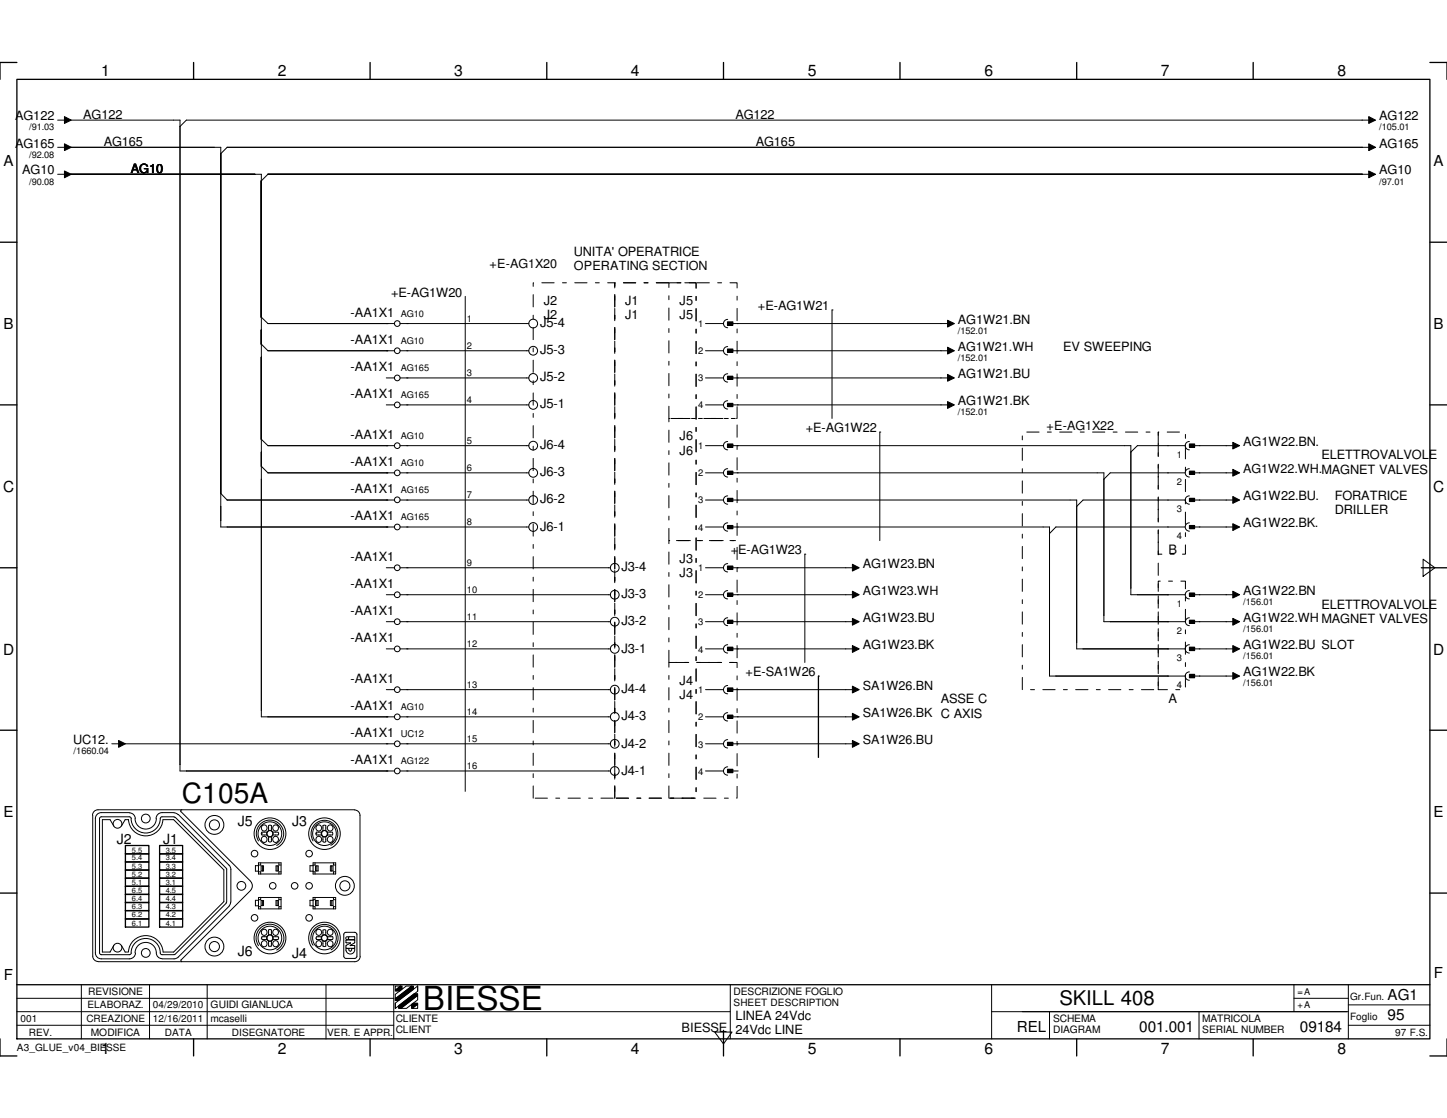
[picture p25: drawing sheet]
<svg xmlns="http://www.w3.org/2000/svg" width="279mm" height="216mm" viewBox="0 0 279 216" stroke-linecap="round" stroke-linejoin="round" font-family="sans-serif">
<defs><g id="words">
<text font-size="6.4" x="81.7" y="195.1">BIESSE</text>
<text font-size="5.4" x="35.1" y="155.1">C105A</text>
<text font-size="3.9" x="204.6" y="194.1">SKILL 408</text>
<g font-size="3">
<text x="19.5" y="14.7">1</text>
<text x="53.6" y="14.7">2</text>
<text x="87.7" y="14.7">3</text>
<text x="121.8" y="14.7">4</text>
<text x="156" y="14.7">5</text>
<text x="190.1" y="14.7">6</text>
<text x="224.2" y="14.7">7</text>
<text x="258.2" y="14.7">8</text>
<text x=".6" y="95">C</text>
<text x="276.7" y="95">C</text>
<text x=".6" y="126.4">D</text>
<text x="276.7" y="126.4">D</text>
<text x="267.9" y="197">95</text>
<text x="19.5" y="203.5">1</text>
<text x="53.6" y="203.5">2</text>
<text x="87.7" y="203.5">3</text>
<text x="121.8" y="203.5">4</text>
<text x="156" y="203.5">5</text>
<text x="190.1" y="203.5">6</text>
<text x="220" y="199.3">001.001</text>
<text x="224.2" y="203.5">7</text>
<text x="251" y="199.3">09184</text>
<text x="258.2" y="203.5">8</text>
</g>
<g font-size="2.9">
<text x=".7" y="32.1">A</text>
<text x="276.8" y="32.1">A</text>
<text x=".7" y="63.5">B</text>
<text x="276.8" y="63.5">B</text>
<text x=".7" y="157.9">E</text>
<text x="276.8" y="157.9">E</text>
<text x=".8" y="189.2">F</text>
<text x="276.9" y="188.9">F</text>
<text x="267.9" y="193.1">AG1</text>
<text x="196.3" y="199.3">REL</text>
</g>
<g font-size="2.7">
<text x="45.9" y="159.6">J5</text>
<text x="56.4" y="159.6">J3</text>
<text x="22.6" y="163">J2</text>
<text x="31.5" y="163">J1</text>
<text x="45.9" y="184.7">J6</text>
<text x="56.4" y="185">J4</text>
</g>
<g font-size="2.5">
<text x="2.9" y="23.2">AG122</text>
<text x="16.1" y="22.9">AG122</text>
<text x="142" y="22.9">AG122</text>
<text x="266.3" y="23.2">AG122</text>
<text x="2.9" y="28.5">AG165</text>
<text x="20" y="28.2">AG165</text>
<text x="145.9" y="28.2">AG165</text>
<text x="266.3" y="28.5">AG165</text>
<text x="4.3" y="33.7">AG10</text>
<text x="25.3" y="33.4">AG10</text>
<text x="266.3" y="33.7">AG10</text>
<text x="110.8" y="49.4">UNITA' OPERATRICE</text>
<text x="75.5" y="57.3">+E-AG1W20</text>
<text x="105" y="58.8">J2</text>
<text x="120.7" y="58.8">J1</text>
<text x="131.2" y="58.8">J5</text>
<text x="146.3" y="59.9">+E-AG1W21</text>
<text x="67.7" y="61.2">-AA1X1</text>
<text x="104.3" y="63.2">J5-4</text>
<text x="105" y="61.6">J2</text>
<text x="120.7" y="61.6">J1</text>
<text x="131.2" y="61.6">J5</text>
<text x="185" y="62.5">AG1W21.BN</text>
<text x="67.7" y="66.4">-AA1X1</text>
<text x="67.7" y="71.7">-AA1X1</text>
<text x="104.3" y="68.4">J5-3</text>
<text x="205.3" y="67.7">EV SWEEPING</text>
<text x="67.7" y="76.9">-AA1X1</text>
<text x="104.3" y="73.6">J5-2</text>
<text x="185" y="73">AG1W21.BU</text>
<text x="104.3" y="78.9">J5-1</text>
<text x="155.6" y="83.4">+E-AG1W22</text>
<text x="185" y="78.2">AG1W21.BK</text>
<text x="67.7" y="84.8">-AA1X1</text>
<text x="104.3" y="86.7">J6-4</text>
<text x="131.2" y="85">J6</text>
<text x="131.2" y="87.8">J6</text>
<text x="240.1" y="86.1">AG1W22.BN.</text>
<text x="255.1" y="88.7">ELETTROVALVOLE</text>
<text x="67.7" y="90">-AA1X1</text>
<text x="67.7" y="95.2">-AA1X1</text>
<text x="104.3" y="91.9">J6-3</text>
<text x="67.7" y="100.5">-AA1X1</text>
<text x="104.3" y="97.2">J6-2</text>
<text x="240.1" y="96.6">AG1W22.BU.</text>
<text x="240.1" y="101.8">AG1W22.BK.</text>
<text x="257.7" y="96.6">FORATRICE</text>
<text x="257.7" y="99.3">DRILLER</text>
<text x="104.3" y="102.4">J6-1</text>
<text x="141.1" y="107">+E-AG1W23</text>
<text x="225.6" y="107">B</text>
<text x="67.7" y="108.3">-AA1X1</text>
<text x="67.7" y="113.6">-AA1X1</text>
<text x="120" y="110.3">J3-4</text>
<text x="131.2" y="108.6">J3</text>
<text x="131.2" y="111.4">J3</text>
<text x="166.6" y="109.6">AG1W23.BN</text>
<text x="67.7" y="118.8">-AA1X1</text>
<text x="120" y="115.5">J3-3</text>
<text x="240.1" y="114.9">AG1W22.BN</text>
<text x="255.1" y="117.5">ELETTROVALVOLE</text>
<text x="67.7" y="124">-AA1X1</text>
<text x="120" y="120.8">J3-2</text>
<text x="166.6" y="120.1">AG1W23.BU</text>
<text x="166.6" y="125.3">AG1W23.BK</text>
<text x="240.1" y="125.3">AG1W22.BU SLOT</text>
<text x="67.7" y="131.9">-AA1X1</text>
<text x="120" y="126">J3-1</text>
<text x="144" y="130.6">+E-SA1W26</text>
<text x="240.1" y="130.6">AG1W22.BK</text>
<text x="67.7" y="137.2">-AA1X1</text>
<text x="120" y="133.9">J4-4</text>
<text x="131.2" y="132.2">J4</text>
<text x="131.2" y="135">J4</text>
<text x="181.7" y="135.8">ASSE C</text>
<text x="225.6" y="135.8">A</text>
<text x="14.1" y="143.7">UC12.</text>
<text x="67.7" y="142.4">-AA1X1</text>
<text x="120" y="139.1">J4-3</text>
<text x="67.7" y="147.6">-AA1X1</text>
<text x="120" y="144.4">J4-2</text>
<text x="120" y="149.6">J4-1</text>
<text x="142" y="197">LINEA 24Vdc</text>
<text x="131.6" y="199.3">BIESSE</text>
<text x="142" y="199.8">24Vdc LINE</text>
</g>
<g font-size="2.4">
<text x="94.5" y="51.7">+E-AG1X20</text>
<text x="110.8" y="52.2">OPERATING SECTION</text>
<text x="185" y="67.7">AG1W21.WH</text>
<text x="202.1" y="83.1">+E-AG1X22</text>
<text x="240.1" y="91.3">AG1W22.WH.MAGNET VALVES</text>
<text x="166.6" y="114.9">AG1W23.WH</text>
<text x="240.1" y="120.1">AG1W22.WH MAGNET VALVES</text>
<text x="166.6" y="133.2">SA1W26.BN</text>
<text x="166.6" y="138.5">SA1W26.BK C AXIS</text>
<text x="166.6" y="143.7">SA1W26.BU</text>
</g>
<g font-size="2">
<text x="17" y="192.1">REVISIONE</text>
<text x="40.6" y="194.7">GUIDI GIANLUCA</text>
<text x="40.6" y="197.4">mcaselli</text>
<text x="76.4" y="197.4">CLIENTE</text>
<text x="141.6" y="192.1">DESCRIZIONE FOGLIO</text>
<text x="203.3" y="197.4">SCHEMA</text>
<text x="232.2" y="197.4">MATRICOLA</text>
<text x="17.6" y="200">MODIFICA</text>
<text x="76.4" y="199.6">CLIENT</text>
<text x="203.3" y="199.6">DIAGRAM</text>
<text x="232.2" y="199.6">SERIAL NUMBER</text>
</g>
<g font-size="1.9">
<text x="3.9" y="197.4">001</text>
<text x="16.7" y="197.4">CREAZIONE</text>
<text x="16.9" y="194.7">ELABORAZ.</text>
<text x="29.5" y="194.7">04/29/2010</text>
<text x="29.5" y="197.4">12/16/2011</text>
<text x="141.6" y="194.4">SHEET DESCRIPTION</text>
<text x="260.7" y="197">Foglio</text>
<text x="260.7" y="193.1">Gr.Fun.</text>
<text x="3.3" y="202.9">A3_GLUE_v04_BIESSE</text>
<text x="5.6" y="200">REV.</text>
<text x="31.8" y="200">DATA</text>
<text x="44.8" y="200">DISEGNATORE</text>
<text x="63.2" y="200">VER. E APPR.</text>
<text x="269.4" y="200">97 F.S.</text>
</g>
<g font-size="1.8">
<text x="5.6" y="25.2">/91.03</text>
<text x="266.3" y="25.2">/105.01</text>
<text x="5.6" y="30.4">/92.08</text>
<text x="5.6" y="35.7">/90.08</text>
<text x="266.3" y="35.7">/97.01</text>
<text x="77.4" y="61.2">AG10</text>
<text x="90.2" y="62.1">1</text>
<text x="134.8" y="63.2">1</text>
<text x="185" y="64.4">/152.01</text>
<text x="77.4" y="66.4">AG10</text>
<text x="77.4" y="71.7">AG165</text>
<text x="90.2" y="67.4">2</text>
<text x="134.8" y="68.4">2</text>
<text x="185" y="69.7">/152.01</text>
<text x="77.4" y="76.9">AG165</text>
<text x="90.2" y="77.9">4</text>
<text x="90.2" y="72.6">3</text>
<text x="134.8" y="73.6">3</text>
<text x="134.8" y="78.9">4</text>
<text x="185" y="80.2">/152.01</text>
<text x="77.4" y="84.8">AG10</text>
<text x="90.2" y="85.7">5</text>
<text x="134.8" y="86.7">1</text>
<text x="227.2" y="88.3">1</text>
<text x="77.4" y="90">AG10</text>
<text x="77.4" y="95.2">AG165</text>
<text x="90.2" y="91">6</text>
<text x="134.8" y="91.9">2</text>
<text x="227.2" y="93.6">2</text>
<text x="77.4" y="100.5">AG165</text>
<text x="90.2" y="101.5">8</text>
<text x="90.2" y="96.2">7</text>
<text x="134.8" y="97.2">3</text>
<text x="227.2" y="98.8">3</text>
<text x="134.8" y="102.4">4</text>
<text x="227.2" y="104.1">4</text>
<text x="90.2" y="109.3">9</text>
<text x="134.8" y="110.3">1</text>
<text x="90.2" y="119.8">11</text>
<text x="90.2" y="114.6">10</text>
<text x="134.8" y="115.5">2</text>
<text x="227.2" y="117.2">1</text>
<text x="240.1" y="116.8">/156.01</text>
<text x="90.2" y="125">12</text>
<text x="134.8" y="120.8">3</text>
<text x="227.2" y="122.4">2</text>
<text x="240.1" y="122.1">/156.01</text>
<text x="134.8" y="126">4</text>
<text x="227.2" y="127.6">3</text>
<text x="240.1" y="127.3">/156.01</text>
<text x="77.4" y="137.2">AG10</text>
<text x="90.2" y="132.9">13</text>
<text x="134.8" y="133.9">1</text>
<text x="227.2" y="132.9">4</text>
<text x="240.1" y="132.5">/156.01</text>
<text x="77.4" y="142.4">UC12</text>
<text x="90.2" y="143.4">15</text>
<text x="90.2" y="138.1">14</text>
<text x="134.8" y="139.1">2</text>
<text x="14.2" y="145.7">/1660.04</text>
<text x="77.4" y="147.6">AG122</text>
<text x="90.2" y="148.6">16</text>
<text x="134.8" y="144.4">3</text>
<text x="134.8" y="149.6">4</text>
<text x="250.5" y="192.1">=A</text>
<text x="250.5" y="194.7">+A</text>
</g>
<g font-size="1.4">
<text x="25.5" y="164.6">5.5</text>
<text x="25.5" y="166.2">5.4</text>
<text x="25.5" y="167.8">5.3</text>
<text x="32" y="164.6">3.5</text>
<text x="32" y="166.2">3.4</text>
<text x="32" y="167.8">3.3</text>
<text x="25.5" y="169.3">5.2</text>
<text x="25.5" y="170.9">5.1</text>
<text x="25.5" y="172.5">6.5</text>
<text x="32" y="169.3">3.2</text>
<text x="32" y="170.9">3.1</text>
<text x="32" y="172.5">4.5</text>
<text x="25.5" y="174">6.4</text>
<text x="25.5" y="175.6">6.3</text>
<text x="25.5" y="177.2">6.2</text>
<text x="25.5" y="178.7">6.1</text>
<text x="32" y="174">4.4</text>
<text x="32" y="175.6">4.3</text>
<text x="32" y="177.2">4.2</text>
<text x="32" y="178.7">4.1</text>
</g>
</g></defs>
<g fill="none" stroke="#000" stroke-width=".25">
<path d="M3.3 15.3h272.8v185.3h-272.8zM3.3 12.1h-3.3v3.2M37.4 12.1v3.2M71.5 12.1v3.2M105.6 12.1v3.2M139.7 12.1v3.2M173.8 12.1v3.2M207.9 12.1v3.2M242 12.1v3.2M276.1 12.1h3.3v3.2M0 46.8h3.3M276.1 46.8h3.3"/>
<path d="M0 78.2h3.3M276.1 78.2h3.3M0 109.6h3.3M274.4 109.6h5M158 130.6v15.7M0 141h3.3M276.1 141h3.3M0 172.5h3.3M24.2 163.3h4.5v1.6h-4.5zM24.2 164.9h4.5v1.6h-4.5zM24.2 166.5h4.5v1.5h-4.5zM24.2 168h4.5v1.6h-4.5z"/>
<path d="M24.2 169.6h4.5v1.6h-4.5zM24.2 171.2h4.5v1.5h-4.5zM24.2 172.7h4.5v1.6h-4.5zM24.2 174.3h4.5v1.6h-4.5zM24.2 175.9h4.5v1.6h-4.5zM24.2 177.5h4.5v1.5h-4.5zM30.8 163.3h4.5v1.6h-4.5zM30.8 164.9h4.5v1.6h-4.5zM30.8 166.5h4.5v1.5h-4.5zM30.8 168h4.5v1.6h-4.5zM30.8 169.6h4.5v1.6h-4.5zM30.8 171.2h4.5v1.5h-4.5z"/>
<path d="M30.8 172.7h4.5v1.6h-4.5zM30.8 174.3h4.5v1.6h-4.5zM30.8 175.9h4.5v1.6h-4.5zM30.8 177.5h4.5v1.5h-4.5zM276.1 172.5h3.3M3.3 190.2h272.8M139.7 199v4.9M0 200.6v3.3h3.3M37.4 200.6v3.3M71.5 200.6v3.3M105.6 200.6v3.3M173.8 200.6v3.3"/>
<path d="M207.9 200.6v3.3M242 200.6v3.3M279.4 200.6v3.3h-3.3"/>
</g>
<g fill="none" stroke="#000" stroke-width=".19">
<path d="M11.1 28.4h2M11.1 33.7h2M11.1 23.2h2M12.4 22.5l1.4 .7-1.4 .6zM12.4 27.8l1.4 .6-1.4 .7zM12.4 33l1.4 .7-1.4 .6zM13.7 28.4h28.9v73.4h33.6M13.7 23.2h21.1v125.7h41.4M13.7 33.7h36.8v104.7h25.7M264.3 22.5l1.3 .7-1.3 .6zM264.3 27.8l1.3 .6-1.3 .7zM264.3 33l1.3 .7-1.3 .6z"/>
<path d="M265 28.4h-221.1l-1.3 1.3M265 33.7h-213.3l-1.2 1.2M265 23.2h-229l-1.2 1.2M89.8 57.2v95.6M160.7 59.9h.1M160.7 59.9v20.9M50.5 66.5l1.2 1.2h24.5M50.5 61.3l1.2 1.2h24.5M74.6 78.2h1.6M74.6 73h1.6M77.2 78.2h24.9M77.2 73h24.9"/>
<path d="M77.2 67.7h24.9M77.2 62.5h24.9M136.2 78.2h3.5M136.2 73h3.5M136.2 67.7h3.5M136.2 62.5h3.5M140.5 62.1h1v.7h-1zM140.5 67.4h1v.7h-1zM140.5 72.6h1v.7h-1zM140.5 77.9h1v.6h-1zM140.5 61.7a.8 .8 0 0 0-.8 .8 .8 .8 0 0 0 .8 .8M140.5 66.9a.8 .8 0 0 0-.8 .8 .8 .8 0 0 0 .8 .8"/>
<path d="M140.5 72.2a.8 .8 0 0 0-.8 .8 .8 .8 0 0 0 .8 .8M140.5 77.4a.8 .8 0 0 0-.8 .8 .8 .8 0 0 0 .8 .8M141.5 78.2h42.1M141.5 73h42.1M141.5 67.7h42.1M141.5 62.5h42.1M183 61.8l1.3 .7-1.3 .7zM183 67.1l1.3 .6-1.3 .7zM183 72.3l1.3 .7-1.3 .6zM183 77.6l1.3 .6-1.3 .7zM42.6 95.3l1.3 1.3h32.3M50.5 90l1.2 1.3h24.5"/>
<path d="M50.5 84.8l1.2 1.3h24.5M77.2 96.6h24.9M77.2 91.3h24.9M77.2 86.1h24.9M136.2 96.6h3.5M136.2 91.3h3.5M136.2 86.1h3.5M140.5 85.7h1v.7h-1zM140.5 91h1v.6h-1zM140.5 96.2h1v.7h-1zM140.5 85.3a.8 .8 0 0 0-.8 .8 .8 .8 0 0 0 .8 .8M140.5 90.5a.8 .8 0 0 0-.8 .8 .8 .8 0 0 0 .8 .8"/>
<path d="M140.5 95.8a.8 .8 0 0 0-.8 .8 .8 .8 0 0 0 .8 .8M141.5 96.6h66.4v28.7h21M141.5 91.3h71.6v28.8h15.8M141.5 86.1h76.9v28.7h10.5M169.9 83.4h.1M169.9 83.4v21M228.9 96.6h-19.8l-1.2 1.2M228.9 91.3h-14.5l-1.3 1.2M228.9 86.1h-9.3l-1.2 1.2M229.7 85.7h1v.7h-1zM229.7 91h1v.6h-1zM229.7 96.2h1v.7h-1z"/>
<path d="M229.7 85.3a.8 .8 0 0 0-.8 .8 .8 .8 0 0 0 .8 .8M229.7 90.5a.8 .8 0 0 0-.8 .8 .8 .8 0 0 0 .8 .8M229.7 95.8a.8 .8 0 0 0-.8 .8 .8 .8 0 0 0 .8 .8M230.7 96.6h8M230.7 91.3h8M230.7 86.1h8M238 85.4l1.4 .7-1.4 .6zM238 90.6l1.4 .7-1.4 .6zM238 95.9l1.4 .7-1.4 .6zM74.6 114.8h1.6M74.6 109.6h1.6M77.2 101.8h24.9"/>
<path d="M77.2 114.8h40.7M77.2 109.6h40.7M136.2 101.8h3.5M136.2 114.8h3.5M136.2 109.6h3.5M140.5 101.5h1v.6h-1zM140.5 109.3h1v.7h-1zM140.5 114.5h1v.6h-1zM140.5 119.8h1v.6h-1zM140.5 101a.8 .8 0 0 0-.8 .8 .8 .8 0 0 0 .8 .8M140.5 108.8a.8 .8 0 0 0-.8 .8 .8 .8 0 0 0 .8 .8M140.5 114a.8 .8 0 0 0-.8 .9 .8 .8 0 0 0 .8 .8"/>
<path d="M140.5 119.3a.76 .76 0 0 0-.8 .8 .76 .76 0 0 0 .8 .7M141.5 101.8h61.1v28.8h26.3M141.5 114.8h23.7M141.5 109.6h23.7M155.4 107h.1M155.4 107v20.9M164.6 109l1.3 .6-1.3 .7zM164.6 114.2l1.3 .6-1.3 .7zM164.6 119.4l1.3 .7-1.3 .6zM228.9 101.8h-25l-1.3 1.2M229.7 101.5h1v.6h-1zM229.7 114.5h1v.6h-1z"/>
<path d="M229.7 119.8h1v.6h-1zM229.7 101a.8 .8 0 0 0-.8 .8 .8 .8 0 0 0 .8 .8M229.7 114a.8 .8 0 0 0-.8 .9 .8 .8 0 0 0 .8 .8M229.7 119.3a.76 .76 0 0 0-.8 .8 .76 .76 0 0 0 .8 .7M230.7 101.8h8M230.7 114.8h8M238 101.1l1.4 .7-1.4 .6zM238 114.2l1.4 .6-1.4 .7zM238 119.4l1.4 .7-1.4 .6zM274.8 108l2.3 1.6-2.3 1.7zM74.6 133.2h1.6M74.6 125.3h1.6"/>
<path d="M74.6 120.1h1.6M77.2 138.4h40.7M77.2 133.2h40.7M77.2 125.3h40.7M77.2 120.1h40.7M136.2 138.4h3.5M136.2 133.2h3.5M136.2 125.3h3.5M136.2 120.1h3.5M140.5 125h1v.6h-1zM140.5 132.8h1v.7h-1zM140.5 138.1h1v.6h-1z"/>
<path d="M140.5 124.5a.8 .8 0 0 0-.8 .8 .8 .8 0 0 0 .8 .8M140.5 132.4a.8 .8 0 0 0-.8 .8 .8 .8 0 0 0 .8 .8M140.5 137.6a.8 .8 0 0 0-.8 .8 .8 .8 0 0 0 .8 .8M141.5 138.4h23.7M141.5 133.2h23.7M141.5 125.3h23.7M141.5 120.1h23.7M158 130.6h.1M164.6 124.7l1.3 .6-1.3 .7zM164.6 132.5l1.3 .7-1.3 .6zM164.6 137.8l1.3 .6-1.3 .7zM229.7 125h1v.6h-1z"/>
<path d="M229.7 130.2h1v.7h-1zM229.7 124.5a.8 .8 0 0 0-.8 .8 .8 .8 0 0 0 .8 .8M229.7 129.8a.8 .8 0 0 0-.8 .8 .8 .8 0 0 0 .8 .8M230.7 125.3h8M230.7 120.1h8M230.7 130.6h8M238 124.7l1.4 .6-1.4 .7zM238 129.9l1.4 .7-1.4 .6zM17.9 157.4a1.05 1.05 0 0 1 1-1h49.6a1.11 1.11 0 0 1 1 1v27.3M17.9 157.4v27.3a1.03 1.03 0 0 0 1 1M21.6 143.6h2M22 159.5l-.7-1.2h-1.5v25.6h1.5l.7-1.3"/>
<path d="M22.9 143l1.3 .6-1.3 .7zM24.2 143.6h52M24.8 158.3h-.6l-.7 1.2M24.8 158.2a3.3 3.3 0 0 0 3.3 3.2 3.3 3.3 0 0 0 3.4-3.1h2l9.7 9.7v6.1l-9.7 9.8h-2a3.4 3.4 0 0 0-3.3-3.2 3.4 3.4 0 0 0-3.4 3.1M25 156.9h-5.4a1.14 1.14 0 0 0-1.2 1.2v25.9a1.14 1.14 0 0 0 1.2 1.2h5.4a1.18 1.18 0 0 0 1.2-1.2M25 157a1.13 1.13 0 0 1 1.1 1.1M25.4 158.1l-.4-.4h-5.4l-.4 .4v25.9l.4 .4h5.4l.4-.4M26.1 158.1a2.05 2.05 0 0 0 2 2 2.05 2.05 0 0 0 2.1-2M33.6 156.9h-2.3a1.14 1.14 0 0 0-1.2 1.2M33.6 157l.8 .3M33.8 157.9l-.2-.2h-2.3l-.3 .2a2.84 2.84 0 0 1-2.8 3 2.84 2.84 0 0 1-2.9-2.8M33.8 157.8l9.9 9.9"/>
<path d="M34.4 157.3l10 10 .2 .6-.1 6.3-.3 .8-9.8 9.8-.8 .4h-2.3M35 156.8l13.4 13.4M35.1 156.4h-.2v.4M51.9 159.4v1M51.9 159.4l.2-.1 .3 .2M52.4 159.4v1M62.4 159.5l.3-.2 .2 .1v1M62.4 159.4v1M77.2 148.9h40.7M77.2 143.6h40.7M136.2 148.9h3.5M136.2 143.6h3.5"/>
<path d="M140.5 143.3h1v.7h-1zM140.5 148.5h1v.7h-1zM140.5 142.8a.8 .8 0 0 0-.8 .8 .8 .8 0 0 0 .8 .8M140.5 148.1a.8 .8 0 0 0-.8 .8 .8 .8 0 0 0 .8 .8M141.5 148.9h1M141.5 143.6h23.7M164.6 143l1.3 .6-1.3 .7zM43.7 174.4l-9.9 9.9M43.7 167.7l.1 6.5M43.7 174.2l-.1 .2M48.4 172l-13.4 13.4 .1 .3M48.4 170.2a1.23 1.23 0 0 1 0 1.7"/>
<path d="M49.9 162.4a2.62 2.62 0 0 1 .9-3.6 2.62 2.62 0 0 1 3.6 .9 2.62 2.62 0 0 1-1 3.6M49.9 167.2h-.6v1h.6M49.9 173.9h-.6v1h.6M49.9 166.6h4.4v2.2h-4.4zM49.9 173.3h4.4v2.2h-4.4zM49.9 168.4h.4v.4M49.9 175.1h.4v.4M50.3 166.6v.4h-.4M50.3 173.3v.4h-.4M50.4 167.2h.5v1h-.5zM50.4 173.9h.5v1h-.5zM50.5 161h.1"/>
<path d="M50.7 167.2v1M50.7 173.9v1M51.6 160.7h-1l-.1 .3 .1 .2h1M51.9 179.6l.2-.1 .3 .1v1M51.9 161.5v1M51.9 179.6v1M51.9 162.5h.5M52.4 161.5v1M52.7 160.7h1M53.3 167.2h.5v1h-.5zM53.3 173.9h.5v1h-.5zM53.5 167.2v1"/>
<path d="M53.5 173.9v1M53.7 160.7l.1 .3-.1 .2h-1M53.8 166.6v.4h.5M53.8 173.3v.4h.5M54.3 168.4h-.5v.4M54.3 175.1h-.5v.4M60.5 162.4a2.58 2.58 0 0 1 .8-3.6 2.58 2.58 0 0 1 3.5 .9 2.58 2.58 0 0 1-.9 3.5M60.5 167.2h-.6v1h.6M60.5 166.6h4.3v2.2h-4.3zM60.5 168.4h.3v.4M60.5 173.9h-.6v1h.6M60.5 173.3h4.3v2.2h-4.3z"/>
<path d="M60.5 175.1h.3v.4M60.8 166.6v.4h-.3M60.8 173.3v.4h-.3M60.9 167.2h.5v1h-.5zM60.9 173.9h.5v1h-.5zM61 161h.1M61.2 167.2v1M61.2 173.9v1M62.1 160.7h-1l-.1 .3 .1 .2h1M62.4 161.5v1l.3 .1 .2-.1v-1M62.4 179.6v1M62.4 179.6h.5"/>
<path d="M62.9 179.6v1M63.2 160.7h1M63.8 167.2h.5v1h-.5zM63.8 173.9h.5v1h-.5zM64 167.2v1M64 173.9v1M64.2 160.7v.5h-1M64.4 166.6v.4h.4M64.4 173.3v.4h.4M64.8 168.4h-.4v.4M64.8 175.1h-.4v.4M3.3 195.4h137.7"/>
<path d="M3.3 198h72.7M3.3 192.8h72.7M15.7 190.2v10.4M23.5 182.6l.7 1.3h.6M25.3 184a2.84 2.84 0 0 1 2.9-2.8 2.84 2.84 0 0 1 2.8 3l.3 .2 2.5-.1M26.1 184a2.09 2.09 0 0 1 2.2-2 2.09 2.09 0 0 1 1.9 2.4 1.09 1.09 0 0 0 1.1 .7M28.9 190.2v10.4M40 190.2v10.4M49.9 182.6a2.67 2.67 0 0 1 .8-3.7 2.67 2.67 0 0 1 3.7 .9 2.67 2.67 0 0 1-1 3.7M50.5 181.1v.1M50.6 180.9h1M50.6 181.4h1"/>
<path d="M50.6 180.9l-.1 .2 .1 .3M51.9 181.7v1M51.9 182.7h.5M52.4 181.7v1M52.7 181.4h1M52.7 180.9h1l.1 .2-.1 .3M60.5 182.5a2.62 2.62 0 0 1 .8-3.6 2.62 2.62 0 0 1 3.6 .9 2.62 2.62 0 0 1-1 3.6M61 181.1v.1M61.1 181.4h1M62.1 180.9h-1v.5M62.4 181.7v1M62.9 181.7v1l-.2 .1-.3-.1"/>
<path d="M62.9 190.2v10.4M63.2 180.9h1M64.2 180.8l.1 .3-.1 .3h-1M66.4 180.2l.4-.2h1.7l.4 .2v4.5l-.2 .3-1.9 .1-.4-.2zM66.8 181l.3-.1 .2 .1v.4l-.2 .1a.3 .3 0 0 1-.3-.5zM67.3 180.9v.5M67.4 181.4h.1M67.4 180.9h.1M67.4 180.9h1l.1 .5h-1.1M67.6 182.1l-.8-.1v-.4l1.7-.1-.1 .6M67.6 182.6h.9v.5h-1.7M67.7 182.1l-.9 .5v.5"/>
<path d="M68.4 182.1l-.7 .5M68.5 183.2h-.6l-.1 .4-.1 .1a.33 .33 0 0 1-.3-.2 .33 .33 0 0 1 0-.3h-.6a.85 .85 0 0 0 .8 1 .85 .85 0 0 0 .9-1M69.6 184.7a1.05 1.05 0 0 1-1.1 1h-49.6M76 190.2v10.4M76.3 192.9l3.2-2.5h.3v.7l-2.8 2.1h-.7zM76.3 191.2l1-.8h.3v.6l-.4 .4h-.9zM76.3 193.7l4.3-3.3v1l-4.3 3.3zM76.3 192l2.1-1.6h1.1l-3.2 2.5zM76.3 190.4h1l-1 .8zM76.3 192.9v.4M76.3 193.7v1M77 194.2l3-2.3h.6v.3l-3.2 2.5h-.4z"/>
<path d="M77.4 194.7l3.2-2.5v.9l-2.1 1.6zM79.5 194l.3-.3h.8v.2l-1 .8h-.1zM79.6 194.7l1-.8v.8zM80.6 190.4v1M138 199.3h3.4l-1.7 2.3zM141 190.2v10.4M191.5 195.4h68.8M191.5 190.2v10.4M202.6 195.4v5.2M231.5 195.4v5.2M249.9 192.8h10.4M249.9 190.2v5.2"/>
<path d="M260.3 190.2v10.4M260.3 198h15.8M260.3 194.1h15.8"/>
<circle cx="76.7" cy="67.7" r=".55"/>
<circle cx="76.7" cy="62.5" r=".55"/>
<circle cx="76.7" cy="73" r=".55"/>
<circle cx="76.7" cy="78.2" r=".55"/>
<circle cx="103" cy="78.2" r=".85"/>
<circle cx="103" cy="62.5" r=".85"/>
<circle cx="103" cy="67.7" r=".85"/>
<circle cx="103" cy="73" r=".85"/>
<circle cx="76.7" cy="96.5" r=".55"/>
<circle cx="76.7" cy="91.3" r=".55"/>
<circle cx="76.7" cy="86.1" r=".55"/>
<circle cx="103" cy="96.6" r=".85"/>
<circle cx="103" cy="91.3" r=".85"/>
<circle cx="103" cy="86.1" r=".85"/>
<circle cx="76.7" cy="101.8" r=".55"/>
<circle cx="76.7" cy="109.6" r=".55"/>
<circle cx="76.7" cy="114.9" r=".55"/>
<circle cx="103" cy="101.8" r=".85"/>
<circle cx="118.7" cy="114.8" r=".85"/>
<circle cx="118.7" cy="109.6" r=".85"/>
<circle cx="76.7" cy="125.3" r=".55"/>
<circle cx="76.7" cy="120.1" r=".55"/>
<circle cx="76.7" cy="138.4" r=".55"/>
<circle cx="76.7" cy="133.2" r=".55"/>
<circle cx="118.7" cy="133.2" r=".85"/>
<circle cx="118.7" cy="138.4" r=".85"/>
<circle cx="118.7" cy="120.1" r=".85"/>
<circle cx="118.7" cy="125.3" r=".85"/>
<circle cx="22.7" cy="159.1" r=".85"/>
<circle cx="28.1" cy="158.1" r=".85"/>
<circle cx="41.4" cy="159.3" r=".98"/>
<circle cx="41.4" cy="159.3" r="1.82"/>
<circle cx="51" cy="159.9" r=".58"/>
<circle cx="53.2" cy="159.9" r=".58"/>
<circle cx="61.5" cy="159.9" r=".57"/>
<circle cx="63.7" cy="159.9" r=".57"/>
<circle cx="76.7" cy="143.6" r=".55"/>
<circle cx="76.7" cy="148.9" r=".55"/>
<circle cx="118.7" cy="148.9" r=".85"/>
<circle cx="118.7" cy="143.6" r=".85"/>
<circle cx="46.6" cy="171.1" r=".85"/>
<circle cx="49.2" cy="177.2" r=".63"/>
<circle cx="49.2" cy="164.8" r=".63"/>
<circle cx="51" cy="162.1" r=".58"/>
<circle cx="52.1" cy="161" r=".58"/>
<circle cx="52.1" cy="161" r=".63"/>
<circle cx="52.1" cy="161" r="2.28"/>
<circle cx="52.1" cy="161" r="3.1"/>
<circle cx="52.7" cy="171.1" r=".63"/>
<circle cx="53.2" cy="162.1" r=".58"/>
<circle cx="56.9" cy="171.1" r=".64"/>
<circle cx="59.7" cy="171.1" r=".64"/>
<circle cx="59.7" cy="177.2" r=".64"/>
<circle cx="59.7" cy="164.8" r=".64"/>
<circle cx="61.5" cy="162.1" r=".57"/>
<circle cx="62.6" cy="161" r=".57"/>
<circle cx="62.6" cy="161" r="3.1"/>
<circle cx="62.7" cy="161" r=".64"/>
<circle cx="62.7" cy="161" r="2.29"/>
<circle cx="63.7" cy="162.1" r=".57"/>
<circle cx="66.6" cy="171.1" r=".98"/>
<circle cx="66.6" cy="171.1" r="1.82"/>
<circle cx="22.7" cy="183" r=".85"/>
<circle cx="28.1" cy="184" r=".85"/>
<circle cx="41.4" cy="182.8" r=".98"/>
<circle cx="41.4" cy="182.8" r="1.82"/>
<circle cx="51" cy="182.2" r=".58"/>
<circle cx="51" cy="180" r=".58"/>
<circle cx="52.1" cy="181.1" r=".58"/>
<circle cx="52.1" cy="181.1" r=".63"/>
<circle cx="52.1" cy="181.1" r="2.28"/>
<circle cx="52.1" cy="181.1" r="3.1"/>
<circle cx="53.2" cy="182.2" r=".58"/>
<circle cx="53.2" cy="180" r=".58"/>
<circle cx="61.5" cy="182.2" r=".57"/>
<circle cx="61.5" cy="180" r=".57"/>
<circle cx="62.6" cy="181.1" r=".57"/>
<circle cx="62.6" cy="181.1" r="3.1"/>
<circle cx="62.7" cy="181.1" r=".64"/>
<circle cx="62.7" cy="181.1" r="2.29"/>
<circle cx="63.7" cy="182.2" r=".57"/>
<circle cx="63.7" cy="180" r=".57"/>
</g>
<g fill="#000">
<path d="M12.4 22.5l1.4 .7-1.4 .6zM12.4 27.8l1.4 .6-1.4 .7zM12.4 33l1.4 .7-1.4 .6zM264.3 22.5l1.3 .7-1.3 .6zM264.3 27.8l1.3 .6-1.3 .7zM264.3 33l1.3 .7-1.3 .6zM183 61.8l1.3 .7-1.3 .7zM183 67.1l1.3 .6-1.3 .7zM183 72.3l1.3 .7-1.3 .6zM183 77.6l1.3 .6-1.3 .7zM238 85.4l1.4 .7-1.4 .6zM238 90.6l1.4 .7-1.4 .6z"/>
<path d="M238 95.9l1.4 .7-1.4 .6zM164.6 109l1.3 .6-1.3 .7zM164.6 114.2l1.3 .7-1.3 .6zM164.6 119.4l1.3 .7-1.3 .6zM238 101.1l1.4 .7-1.4 .6zM238 114.2l1.4 .7-1.4 .6zM238 119.4l1.4 .7-1.4 .6zM164.6 124.7l1.3 .6-1.3 .7zM164.6 132.5l1.3 .7-1.3 .6zM164.6 137.8l1.3 .6-1.3 .7zM238 124.7l1.4 .6-1.4 .7zM238 129.9l1.4 .7-1.4 .6z"/>
<path d="M22.9 143l1.3 .6-1.3 .7zM164.6 143l1.3 .6-1.3 .7z"/>
<path d="M140.5 62.1h1v.7h-1z" fill-rule="evenodd"/>
<path d="M140.5 67.4h1v.7h-1z" fill-rule="evenodd"/>
<path d="M140.5 72.6h1v.7h-1z" fill-rule="evenodd"/>
<path d="M140.5 77.9h1v.6h-1z" fill-rule="evenodd"/>
<path d="M140.5 85.7h1v.7h-1z" fill-rule="evenodd"/>
<path d="M140.5 91h1v.6h-1z" fill-rule="evenodd"/>
<path d="M140.5 96.2h1v.7h-1z" fill-rule="evenodd"/>
<path d="M229.7 85.7h1v.7h-1z" fill-rule="evenodd"/>
<path d="M229.7 91h1v.6h-1z" fill-rule="evenodd"/>
<path d="M229.7 96.2h1v.7h-1z" fill-rule="evenodd"/>
<path d="M140.5 101.5h1v.6h-1z" fill-rule="evenodd"/>
<path d="M140.5 109.3h1v.7h-1z" fill-rule="evenodd"/>
<path d="M140.5 114.5h1v.6h-1z" fill-rule="evenodd"/>
<path d="M140.5 119.8h1v.6h-1z" fill-rule="evenodd"/>
<path d="M229.7 101.5h1v.6h-1z" fill-rule="evenodd"/>
<path d="M229.7 114.5h1v.6h-1z" fill-rule="evenodd"/>
<path d="M229.7 119.8h1v.6h-1z" fill-rule="evenodd"/>
<path d="M140.5 125h1v.6h-1z" fill-rule="evenodd"/>
<path d="M140.5 132.8h1v.7h-1z" fill-rule="evenodd"/>
<path d="M140.5 138.1h1v.6h-1z" fill-rule="evenodd"/>
<path d="M229.7 125h1v.6h-1z" fill-rule="evenodd"/>
<path d="M229.7 130.2h1v.7h-1z" fill-rule="evenodd"/>
<path d="M140.5 143.3h1v.7h-1z" fill-rule="evenodd"/>
<path d="M140.5 148.5h1v.7h-1z" fill-rule="evenodd"/>
<path d="M76.3 191.2l1-.8h.3v.6l-.4 .4h-.9z" fill-rule="evenodd"/>
<path d="M77 194.2l3-2.3h.6v.3l-3.2 2.5h-.4z" fill-rule="evenodd"/>
<path d="M76.3 192.9l3.2-2.5h.3v.7l-2.8 2.1h-.7z" fill-rule="evenodd"/>
<path d="M79.5 194l.3-.3h.8v.2l-1 .8h-.1z" fill-rule="evenodd"/>
</g>
<path d="M129.2 80.8v-26.2h13.1v26.2h-13.1M129.2 104.4v-23.6h13.1v23.6h-13.1M223.6 107v-23.6h5.3v23.6h-5.3M129.2 127.9v-23.5h13.1v23.5h-13.1M197.4 133.2v-49.8h26.2v49.8h-26.2M223.6 133.2v-21h5.3v21h-5.3M103 154.1v-99.5h15.7v99.5h-15.7M118.7 154.1v-99.5h15.7v99.5h-15.7M129.2 154.1v-26.2h13.1v26.2h-13.1" fill="none" stroke="#000" stroke-width=".19" stroke-dasharray="2.4 1.6 .8 1.6"/>
<use href="#words"/>
</svg>
